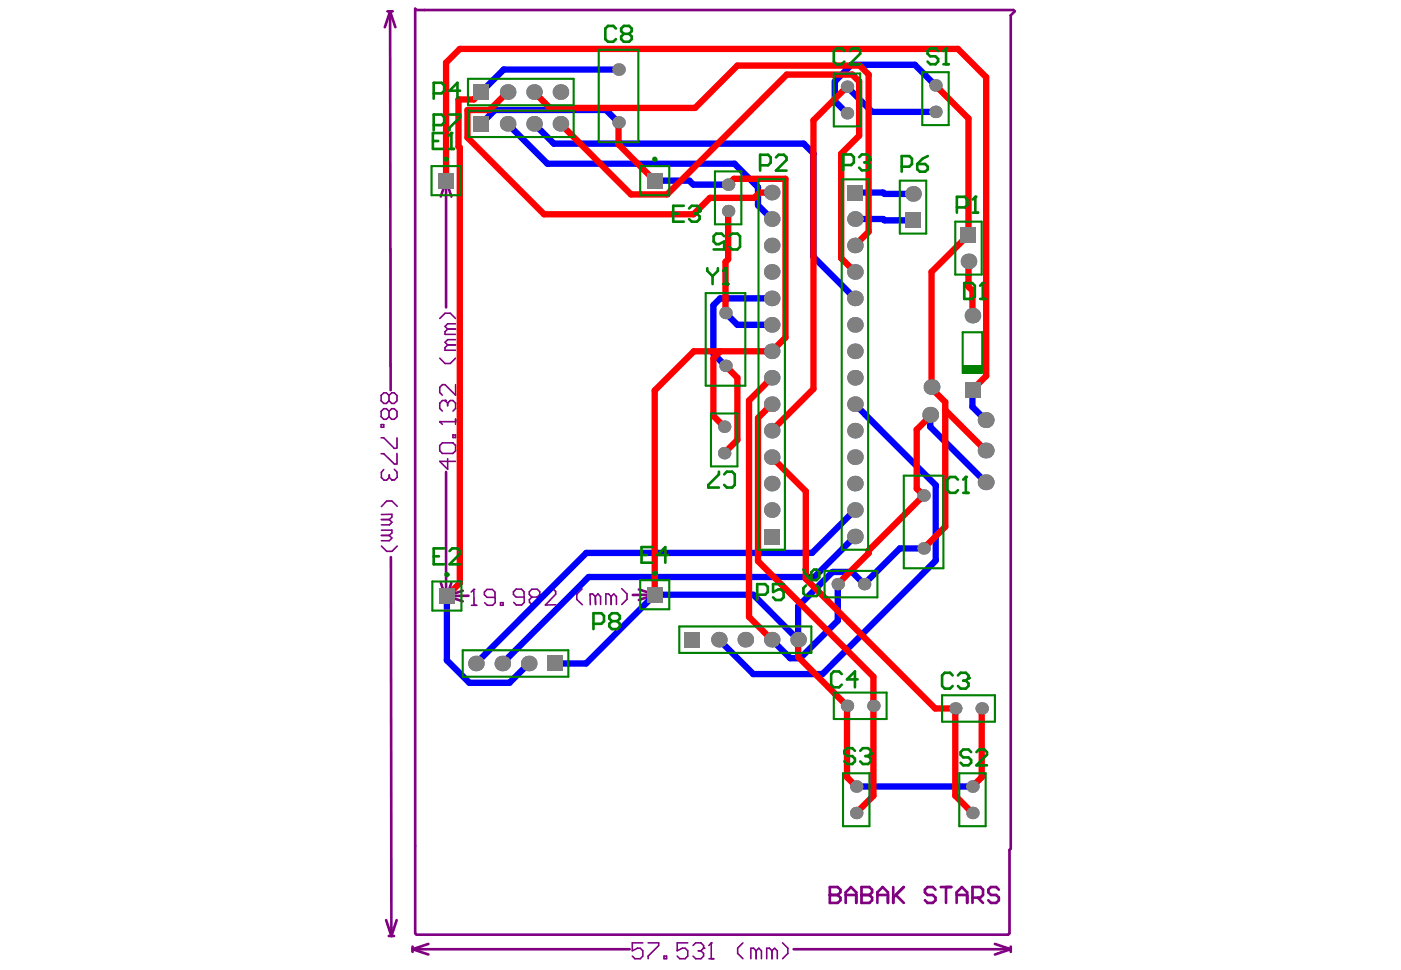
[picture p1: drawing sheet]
<svg xmlns="http://www.w3.org/2000/svg" width="289mm" height="200mm" viewBox="0 0 289 200" stroke-linecap="round" stroke-linejoin="round" font-family="sans-serif">
<g fill="none" stroke="#800080" stroke-width=".54">
<path d="M79.9 2.3h1.1M80.4 2.3l-1 3.3M80.4 2.3l.2 78.2M80.4 2.3l1.1 3.3M85.6 1.8l.3 .3h123.1l.3 .2-.9 .9v171.8l-.2 .3v17.2l-.3 .2h-122l-.3-.2zM91.5 37.3h1M92 37.3l-1.1 3.2M92 37.3l1.1 3.2M92 37.3v26.1M92 97.3v26.2M80.6 114.9l.1 78.1M90.9 120.2l1.1 3.3"/>
<path d="M91.5 123.5h1M92.2 122.4v1.1M92.2 122.9l3.2 1.1M93.1 120.2l-1.1 3.3M95.4 121.8l-3.2 1.1M96.6 122.9h-4.4M131.8 121.5l3.2 1.1M135 122.1v1.1M135 122.6l-3.2 1.1M135 122.6l-4.5 .1M79.6 189.7l1.1 3.3M80.2 193h1.1"/>
<path d="M81.8 189.7l-1.1 3.3M85.1 195.7l3.2 1.1M85.1 195.2v1.1M85.1 195.7h44.7M88.3 194.6l-3.2 1.1M163.7 195.7h44.7M205.2 194.6l3.2 1.1M208.4 195.2v1.1M208.4 195.7l-3.2 1.1"/>
</g>
<path d="M90.7 87h3.3M91.2 91.3h2.2l.6 .6v1.1l-.6 .5h-2.2l-.5-.5v-1.1zM92.3 94.6v2.2l-1.6-1.7h3.3M93.4 89.7h.6v.5h-.6zM94 86.4v1.1" fill="none" stroke="#800080" stroke-width=".33"/>
<circle cx="90.7" cy="87" r=".16" fill="#800080"/>
<path d="M90.7 87l.5 .5M91.8 82.6h-.6l-.5 .5v1.1l.5 .6" fill="none" stroke="#800080" stroke-width=".33"/>
<circle cx="91.8" cy="82.6" r=".16" fill="#800080"/>
<g fill="none" stroke="#800080" stroke-width=".33">
<path d="M90.7 73.9l1.1 1.1h1.1l1.1-1.1M90.7 65.7l1.1-1.1h1.1l1.1 1.1M92.3 71.1l-.5 .6v.5h2.2M92.3 67.9l-.5 .5v.6h2.2M92.3 71.1h1.7M92.3 67.9h1.7M94 79.3v2.2l-2.2-2.2h-.6l-.5 .6v1.1l.5 .5M94 70h-1.7l-.5 .6 .5 .5M94 66.8h-1.7l-.5 .5 .5 .6M78.6 90.3h.5l2.2 2.2 .6-.1v-2.1M78.6 87.6h.5v.5h-.5zM80.2 81.6l.6-.6h.5l.6 .6v1l-.6 .6h-.5l-.6-.6"/>
<path d="M80.2 84.8l.6-.5h.5l.6 .5v1.1l-.6 .6h-.5l-.6-.6M80.2 81.6l-.5-.6h-.6l-.5 .6v1l.5 .6h.6l.5-.6M80.2 84.8l-.5-.5h-.6l-.5 .5v1.1l.5 .6h.6l.5-.6M80.2 81.6v1M80.2 84.8v1.1M81.3 96.8l.6 .5v1.1l-.5 .6h-.6M81.9 93.5v2.2h-.6l-2.2-2.1h-.5M91.8 82.6l.5 .5M92.3 83.1v.6M92.3 83.1l.6-.5h.5l.6 .5v1.1l-.6 .6"/>
</g>
<circle cx="80.8" cy="99" r=".16" fill="#800080"/>
<g fill="none" stroke="#800080" stroke-width=".33">
<path d="M79.1 96.8l-.4 .6v1.1l.5 .5h.5l.6-.5M80.3 98.5l.5 .5M80.3 97.9v.6M78.7 106.1h2.1v.5l-.5 .5M78.7 109.3h2.1v.6l-.5 .5M78.7 107.1h1.6M78.7 110.4h1.6M78.7 112.6l1 1.1h1.1l1.1-1.1M80.3 107.1l.5 .6-.5 .5h-1.6M80.3 110.4l.5 .6-.5 .5h-1.6M81.9 104.4l-1.1-1.1h-1.1l-1 1.2M97.2 124.8h1.1"/>
<path d="M97.7 121.5l.1 3.3"/>
</g>
<circle cx="97.7" cy="121.5" r=".16" fill="#800080"/>
<g fill="none" stroke="#800080" stroke-width=".33">
<path d="M97.7 121.5l-.5 .6M102.1 123.2h-1.7l-.5-.6v-.5l.5-.6h1.1l.6 .6v2.2l-.5 .5h-1.1l-.6-.5M103.2 124.3h.6v.5h-.6zM108.1 123.1h-1.7l-.5-.5v-.6l.5-.5h1.1l.6 .5v2.2l-.5 .6h-1.1l-.6-.6M109.7 123.1l-.5 .6v.5l.6 .6h1l.6-.6-.1-.5-.5-.6M109.7 123.1l-.5-.5v-.6l.5-.5h1.1l.5 .5v.6l-.5 .5M109.7 123.1h1.1M112.4 122l.6-.5 1.1-.1 .5 .6v.5l-2.1 2.3 2.2-.1M120 121.4l-1 1.1v1.1l1.1 1.1M122.8 123l-.6-.5h-.5v2.2M122.8 123v1.7M122.8 123l.5-.5 .6 .5v1.7"/>
<path d="M126 123l-.5-.5h-.6v2.2M126 123v1.7M126 123l.6-.5 .5 .5v1.7M128.2 121.4l1.1 1.1v1.1l-1.1 1.1"/>
</g>
<path d="M171.1 182.9v3.3h1.7l.5-.6v-.5l-.5-.5h-1.7" fill="none" stroke="#800080" stroke-width=".54"/>
<circle cx="171.1" cy="184.6" r=".27" fill="#800080"/>
<path d="M171.1 182.9h1.7l.5 .6v.5l-.5 .6h-1.7M174.4 184.6h2.2M174.4 186.2v-2.2l1.1-1.1 1.1 1.1v2.2M177.7 182.9v3.3h1.6l.6-.6v-.5l-.6-.5h-1.6" fill="none" stroke="#800080" stroke-width=".54"/>
<circle cx="177.7" cy="184.6" r=".27" fill="#800080"/>
<g fill="none" stroke="#800080" stroke-width=".54">
<path d="M177.7 182.9h1.6l.6 .6v.5l-.6 .6h-1.6M180.9 184.6h2.2M180.9 186.2v-2.2l1.1-1.1 1.1 1.1v2.2M184.2 182.9v3.3M184.8 184.6l1.6 1.6M186.4 182.9l-2.2 2.2M192.9 183.5l-.5-.6h-1.1l-.6 .6v.5l.6 .6h1.1l.5 .5v.5l-.5 .6h-1.1l-.6-.6M194 182.9h2.2M195.1 182.9v3.3M197.3 184.6h2.2M197.3 186.2v-2.2l1.1-1.1 1.1 1.1v2.2M200.5 185.1h1.7l.5-.5v-1.1l-.5-.6h-1.7v3.3"/>
<path d="M201.6 185.1l1.1 1.1M206 183.5l-.6-.6h-1l-.6 .6v.5l.6 .6h1l.6 .5v.5l-.6 .6h-1l-.6-.6"/>
</g>
<path d="M132.6 194.4h-2.2v1.7l1.1-.6h.5l.6 .6v1.1l-.6 .5h-1.1l-.5-.5M133.7 194.4h2.1v.6l-2.1 2.2v.5M136.9 197.2h.6v.5h-.6zM141.8 194.4h-2.1v1.7l1-.6h.6l.5 .6v1.1l-.5 .5h-1.1l-.5-.5M142.9 195l.6-.6h1.1l.5 .6v.5" fill="none" stroke="#800080" stroke-width=".33"/>
<circle cx="145.1" cy="195.5" r=".16" fill="#800080"/>
<path d="M144 196.1h.6M144.6 196.1l.5 .5v.6l-.5 .5h-1.1l-.6-.5M145.1 195.5l-.5 .6M146.2 197.7h1M146.7 194.4v3.3" fill="none" stroke="#800080" stroke-width=".33"/>
<circle cx="146.7" cy="194.4" r=".16" fill="#800080"/>
<path d="M146.7 194.4l-.5 .6M153.2 194.4l-1.1 1.1v1.1l1.1 1.1M155.9 196.1l-.5-.6h-.6v2.2M155.9 196.1v1.6M155.9 196.1l.6-.6 .5 .6v1.6M159.2 196.1l-.5-.6h-.6v2.2M159.2 196.1v1.6M159.2 196.1l.6-.6 .5 .6v1.6M161.4 194.4l1.1 1.1v1.1l-1.1 1.1" fill="none" stroke="#800080" stroke-width=".33"/>
<g fill="none" stroke="#00f" stroke-width="1.3">
<path d="M127.6 14.3h-23.7l-4.7 4.7M174.7 17.9l5.2 5.2h13M192.9 17.6l-4.2-4.2h-13.1l-3.4 3.4v4l2.5 2.5M104.7 25.5l8.2 8.3h38.6l4.8 4.8v3.7l2.9 2.9M110.1 25.5l4.1 4.1h51.5l2.1 2v21.4l8.5 8.5M127.6 25.3l-2.6-2.6h-22.9l-2.9 2.8M135 37.3h7.2l.8 .8h7.2M176.3 39.7h5.8l.3 .3h5.9M176.3 45.2h5.8l.3 .2h5.9M149.6 64.5l2.5 2.5h7.1M159.2 61.5h-10.7l-1.4 1.5v9.9l2.5 2.5M176.3 83.4l16.7 16.6v15.6l-23.4 23.4h-14.3l-7-7.1"/>
<path d="M191.8 85.5v2.5l11.5 11.4M200.5 80.4v3.5l2.8 2.7M176.3 105.2l-8.8 8.8h-46.6l-22.8 22.8M176.3 110.6l-8.3 8.4h-46.6l-17.8 17.8M190.5 113.1h-4.9l-7.4 7.4-2.5-2.6h-4l-7.1 7.1v6.9l-9.3-9.3h-20.3l-14.1 14.2h-6.4M92.2 122.9v13.3l4.6 4.6h8.3l3.9-4M172.8 120.5v7.5l-7.8 7.7h-2l-3.8-3.8M176.6 162.2h23.9"/>
</g>
<g fill="#808080">
<circle cx="104.7" cy="19" r="1.61"/>
<circle cx="109" cy="136.8" r="1.61"/>
<circle cx="174.7" cy="145.5" r="1.28"/>
<circle cx="174.7" cy="23.3" r="1.28"/>
<circle cx="197" cy="146.1" r="1.28"/>
<circle cx="200.5" cy="167.6" r="1.28"/>
<circle cx="104.7" cy="25.5" r="1.61"/>
<circle cx="174.7" cy="17.9" r="1.28"/>
<circle cx="200.5" cy="162.2" r="1.28"/>
<circle cx="200.5" cy="65.1" r="1.61"/>
<circle cx="148.3" cy="131.9" r="1.61"/>
<circle cx="98.1" cy="136.8" r="1.61"/>
<circle cx="103.6" cy="136.8" r="1.61"/>
<circle cx="110.1" cy="19" r="1.61"/>
<circle cx="115.6" cy="19" r="1.61"/>
<circle cx="127.6" cy="14.3" r="1.28"/>
<circle cx="149.3" cy="93.4" r="1.28"/>
<circle cx="149.6" cy="75.4" r="1.28"/>
<circle cx="159.2" cy="88.8" r="1.61"/>
<circle cx="159.2" cy="67" r="1.61"/>
<circle cx="159.2" cy="45.2" r="1.61"/>
<circle cx="176.6" cy="167.6" r="1.28"/>
<circle cx="180.1" cy="145.5" r="1.28"/>
<circle cx="176.3" cy="110.6" r="1.61"/>
<circle cx="176.3" cy="88.8" r="1.61"/>
<circle cx="176.3" cy="67" r="1.61"/>
<circle cx="176.3" cy="45.2" r="1.61"/>
<circle cx="202.5" cy="146.1" r="1.28"/>
<circle cx="190.5" cy="102.2" r="1.28"/>
<circle cx="199.7" cy="53.9" r="1.61"/>
<circle cx="192.9" cy="23.1" r="1.28"/>
<circle cx="110.1" cy="25.5" r="1.61"/>
<circle cx="115.6" cy="25.5" r="1.61"/>
<circle cx="127.6" cy="25.3" r="1.28"/>
<circle cx="149.3" cy="88" r="1.28"/>
<circle cx="149.6" cy="64.5" r="1.28"/>
<circle cx="150.2" cy="43.5" r="1.28"/>
<circle cx="150.2" cy="38.1" r="1.28"/>
<circle cx="159.2" cy="105.2" r="1.61"/>
<circle cx="159.2" cy="99.7" r="1.61"/>
<circle cx="159.2" cy="94.3" r="1.61"/>
<circle cx="159.2" cy="83.4" r="1.61"/>
<circle cx="159.2" cy="77.9" r="1.61"/>
<circle cx="159.2" cy="72.4" r="1.61"/>
<circle cx="159.2" cy="56.1" r="1.61"/>
<circle cx="159.2" cy="50.6" r="1.61"/>
<circle cx="159.2" cy="39.7" r="1.61"/>
<circle cx="176.6" cy="162.2" r="1.28"/>
<circle cx="172.8" cy="120.5" r="1.28"/>
<circle cx="178.2" cy="120.5" r="1.28"/>
<circle cx="176.3" cy="99.7" r="1.61"/>
<circle cx="176.3" cy="105.2" r="1.61"/>
<circle cx="176.3" cy="83.4" r="1.61"/>
<circle cx="176.3" cy="94.3" r="1.61"/>
<circle cx="176.3" cy="72.4" r="1.61"/>
<circle cx="176.3" cy="77.9" r="1.61"/>
<circle cx="176.3" cy="50.6" r="1.61"/>
<circle cx="176.3" cy="56.1" r="1.61"/>
<circle cx="190.5" cy="113.1" r="1.28"/>
<circle cx="191.8" cy="85.5" r="1.63"/>
<circle cx="192.9" cy="17.6" r="1.28"/>
<circle cx="159.2" cy="131.9" r="1.61"/>
<circle cx="164.6" cy="131.9" r="1.61"/>
<circle cx="159.2" cy="61.5" r="1.61"/>
<circle cx="176.3" cy="61.5" r="1.61"/>
<circle cx="192.1" cy="79.8" r="1.63"/>
<circle cx="203.3" cy="86.6" r="1.63"/>
<circle cx="203.3" cy="92.9" r="1.63"/>
<circle cx="188.3" cy="40" r="1.61"/>
<circle cx="153.7" cy="131.9" r="1.61"/>
<circle cx="203.3" cy="99.4" r="1.63"/>
</g>
<g fill="#808080">
<path d="M199 78.7h3.2v3.3h-3.2z" fill-rule="evenodd"/>
<path d="M90.5 121.3h3.3v3.2h-3.3z" fill-rule="evenodd"/>
<path d="M90.4 35.6h3.2v3.3h-3.2z" fill-rule="evenodd"/>
<path d="M112.9 135.2h3.2v3.3h-3.2z" fill-rule="evenodd"/>
<path d="M157.5 109h3.3v3.3h-3.3z" fill-rule="evenodd"/>
<path d="M174.7 38.1h3.2v3.2h-3.2z" fill-rule="evenodd"/>
<path d="M198.1 46.8h3.3v3.3h-3.3z" fill-rule="evenodd"/>
<path d="M141.2 130.3h3.2v3.2h-3.2z" fill-rule="evenodd"/>
<path d="M97.6 17.3h3.3v3.3h-3.3z" fill-rule="evenodd"/>
<path d="M186.7 43.8h3.2v3.3h-3.2z" fill-rule="evenodd"/>
<path d="M133.4 121h3.2v3.3h-3.2z" fill-rule="evenodd"/>
<path d="M133.4 35.6h3.2v3.3h-3.2z" fill-rule="evenodd"/>
<path d="M97.6 23.9h3.3v3.3h-3.3z" fill-rule="evenodd"/>
</g>
<g fill="none" stroke="#f00" stroke-width="1.3">
<path d="M99.2 19l-1.5 1.5h-3.1v9.7l.2 .2v89.8l-2.6 2.7M104.7 19l-3.7 3.7h-4.6v5.7l15.8 15.8h30.8l3.4-3.4h9.2l1-1.1h2.6M110.1 19l3.3 3.3h30l8.7-8.8h25.2l1.8 1.9v32.4l-2.8 2.8M174.7 17.9l-6.9 6.9v55.4l-8.6 8.6M192.9 17.6l6.8 6.8v24l-7.6 7.7v24l2.8 2.8v25.7l-4.4 4.5M92 37.3v-24.4l2.8-2.8h102.8l5.8 5.8v61.6l-2.9 2.9M115.6 25.5l14.5 14.6h7.5l24.7-24.7h13.5l1.4 1.4v11.2l-3.7 3.7v21.5l2.8 2.9M127.6 25.3v4.5l7.4 7.5M150.2 38.1l1.2-1.2h10.6v32.7l-2.8 2.8h-16.1l-8.1 8.1v42.1M150.2 43.5v10l-.6 .5v10.5M199.7 53.9v5.2l.8 .9v5.1M148.5 72.4l-1.4 1.5v11.9l2.2 2.2"/>
<path d="M149.6 75.4l2.5 2.5v12.8l-2.8 2.7M159.2 77.9l-4.7 4.7v44.6l4.7 4.7M159.2 83.4l-2.9 2.8v29.5l23.8 23.8v24.6l-3.5 3.5M159.2 94.3l7 7v18.1l26.7 26.7h4.1v18l3.5 3.5M192.1 85.5l-3 3.1v12.2l1.4 1.4-11.4 11.3v.6l-6.3 6.4M194.9 84.6l8.4 8.3M164.6 131.9v3.6l10.1 10v14.8l1.9 1.9M202.5 146.1v14.2l-2 1.9"/>
</g>
<g fill="#808080">
<circle cx="104.7" cy="19" r="1.61"/>
<circle cx="109" cy="136.8" r="1.61"/>
<circle cx="174.7" cy="145.5" r="1.28"/>
<circle cx="174.7" cy="23.3" r="1.28"/>
<circle cx="197" cy="146.1" r="1.28"/>
<circle cx="200.5" cy="167.6" r="1.28"/>
<circle cx="104.7" cy="25.5" r="1.61"/>
<circle cx="174.7" cy="17.9" r="1.28"/>
<circle cx="200.5" cy="162.2" r="1.28"/>
<circle cx="200.5" cy="65.1" r="1.61"/>
<circle cx="148.3" cy="131.9" r="1.61"/>
<circle cx="98.1" cy="136.8" r="1.61"/>
<circle cx="103.6" cy="136.8" r="1.61"/>
<circle cx="110.1" cy="19" r="1.61"/>
<circle cx="115.6" cy="19" r="1.61"/>
<circle cx="127.6" cy="14.3" r="1.28"/>
<circle cx="149.3" cy="93.4" r="1.28"/>
<circle cx="149.6" cy="75.4" r="1.28"/>
<circle cx="159.2" cy="88.8" r="1.61"/>
<circle cx="159.2" cy="67" r="1.61"/>
<circle cx="159.2" cy="45.2" r="1.61"/>
<circle cx="176.6" cy="167.6" r="1.28"/>
<circle cx="180.1" cy="145.5" r="1.28"/>
<circle cx="176.3" cy="110.6" r="1.61"/>
<circle cx="176.3" cy="88.8" r="1.61"/>
<circle cx="176.3" cy="67" r="1.61"/>
<circle cx="176.3" cy="45.2" r="1.61"/>
<circle cx="202.5" cy="146.1" r="1.28"/>
<circle cx="190.5" cy="102.2" r="1.28"/>
<circle cx="199.7" cy="53.9" r="1.61"/>
<circle cx="192.9" cy="23.1" r="1.28"/>
<circle cx="110.1" cy="25.5" r="1.61"/>
<circle cx="115.6" cy="25.5" r="1.61"/>
<circle cx="127.6" cy="25.3" r="1.28"/>
<circle cx="149.3" cy="88" r="1.28"/>
<circle cx="149.6" cy="64.5" r="1.28"/>
<circle cx="150.2" cy="43.5" r="1.28"/>
<circle cx="150.2" cy="38.1" r="1.28"/>
<circle cx="159.2" cy="105.2" r="1.61"/>
<circle cx="159.2" cy="99.7" r="1.61"/>
<circle cx="159.2" cy="94.3" r="1.61"/>
<circle cx="159.2" cy="83.4" r="1.61"/>
<circle cx="159.2" cy="77.9" r="1.61"/>
<circle cx="159.2" cy="72.4" r="1.61"/>
<circle cx="159.2" cy="56.1" r="1.61"/>
<circle cx="159.2" cy="50.6" r="1.61"/>
<circle cx="159.2" cy="39.7" r="1.61"/>
<circle cx="176.6" cy="162.2" r="1.28"/>
<circle cx="172.8" cy="120.5" r="1.28"/>
<circle cx="178.2" cy="120.5" r="1.28"/>
<circle cx="176.3" cy="99.7" r="1.61"/>
<circle cx="176.3" cy="105.2" r="1.61"/>
<circle cx="176.3" cy="83.4" r="1.61"/>
<circle cx="176.3" cy="94.3" r="1.61"/>
<circle cx="176.3" cy="72.4" r="1.61"/>
<circle cx="176.3" cy="77.9" r="1.61"/>
<circle cx="176.3" cy="50.6" r="1.61"/>
<circle cx="176.3" cy="56.1" r="1.61"/>
<circle cx="190.5" cy="113.1" r="1.28"/>
<circle cx="191.8" cy="85.5" r="1.63"/>
<circle cx="192.9" cy="17.6" r="1.28"/>
<circle cx="159.2" cy="131.9" r="1.61"/>
<circle cx="164.6" cy="131.9" r="1.61"/>
<circle cx="159.2" cy="61.5" r="1.61"/>
<circle cx="176.3" cy="61.5" r="1.61"/>
<circle cx="192.1" cy="79.8" r="1.63"/>
<circle cx="203.3" cy="86.6" r="1.63"/>
<circle cx="203.3" cy="92.9" r="1.63"/>
<circle cx="188.3" cy="40" r="1.61"/>
<circle cx="153.7" cy="131.9" r="1.61"/>
<circle cx="203.3" cy="99.4" r="1.63"/>
</g>
<g fill="#808080">
<path d="M199 78.7h3.2v3.3h-3.2z" fill-rule="evenodd"/>
<path d="M90.5 121.3h3.3v3.2h-3.3z" fill-rule="evenodd"/>
<path d="M90.4 35.6h3.2v3.3h-3.2z" fill-rule="evenodd"/>
<path d="M112.9 135.2h3.2v3.3h-3.2z" fill-rule="evenodd"/>
<path d="M157.5 109h3.3v3.3h-3.3z" fill-rule="evenodd"/>
<path d="M174.7 38.1h3.2v3.2h-3.2z" fill-rule="evenodd"/>
<path d="M198.1 46.8h3.3v3.3h-3.3z" fill-rule="evenodd"/>
<path d="M141.2 130.3h3.2v3.2h-3.2z" fill-rule="evenodd"/>
<path d="M97.6 17.3h3.3v3.3h-3.3z" fill-rule="evenodd"/>
<path d="M186.7 43.8h3.2v3.3h-3.2z" fill-rule="evenodd"/>
<path d="M133.4 121h3.2v3.3h-3.2z" fill-rule="evenodd"/>
<path d="M133.4 35.6h3.2v3.3h-3.2z" fill-rule="evenodd"/>
<path d="M97.6 23.9h3.3v3.3h-3.3z" fill-rule="evenodd"/>
</g>
<g fill="none" stroke="#008000" stroke-width=".44">
<path d="M96.5 16.3h21.8v5.4h-21.8zM123.5 10.3h8.1v19h-8.1zM172 15.2h5.4v10.9h-5.4zM190.2 14.9h5.4v10.9h-5.4zM89 34.3h6v6h-6zM96.5 22.8h21.8v5.5h-21.8zM132 34.3h6v6h-6zM147.4 35.3h5.5v11h-5.5zM156.4 37h5.5v76.4h-5.5zM173.6 37h5.4v76.4h-5.4zM185.6 37.3h5.4v10.9h-5.4zM197 45.7h5.5v10.9h-5.5z"/>
<path d="M145.5 60.4h8.2v19.1h-8.2zM198.5 76.9v-8.4h4.1v8.4M146.6 85.3h5.5v10.9h-5.5zM186.4 98.1h8.2v19.1h-8.2zM89.2 119.9h6v6h-6zM132 119.6h6v6h-6zM170 117.7h10.9v5.5h-10.9zM95.4 134.1h21.8v5.4h-21.8zM140.1 129.2h27.2v5.4h-27.2zM172 142.8h10.8v5.5h-10.8zM173.9 159.5h5.4v10.9h-5.4zM194.3 143.4h10.9v5.4h-10.9z"/>
<path d="M197.8 159.5h5.5v10.9h-5.5z"/>
</g>
<path d="M198.5 75.4h4.1v1.7h-4.1z" fill-rule="evenodd" fill="#008000"/>
<g fill="none" stroke="#008000" stroke-width=".54">
<path d="M89.4 19.3h1.7l.5-.6v-1.1l-.5-.5h-1.7v3.2M94.9 18.7h-2.2l1.6-1.6v3.2M127 5.9l-.5-.6h-1.1l-.6 .6v2.2l.6 .5h1.1l.5-.5M128.7 7l-.6-.6v-.5l.6-.6h1l.6 .6v.5l-.6 .6M128.7 7l-.6 .5v.6l.6 .5h1l.6-.5v-.6l-.6-.5M128.7 7h1M89.4 25.8h1.7l.5-.5v-1.1l-.5-.6h-1.7v3.3M92.7 23.6h2.2v.6l-2.2 2.1v.6M145.9 55.3v.6l1.1 1.1M147 57v1.6M148 55.3v.6l-1 1.1M149.1 58.6h1.1"/>
<path d="M149.7 55.3v3.3M122.4 128.6h1.6l.6-.5v-1.1l-.6-.5h-1.6v3.2M126.2 128.1l-.5-.6v-.5l.5-.5h1.1l.5 .5v.5l-.5 .6M126.2 128.1l-.5 .5v.6l.5 .5h1.1l.5-.5v-.6l-.5-.5M126.2 128.1h1.1"/>
</g>
<circle cx="149.7" cy="55.3" r=".27" fill="#008000"/>
<path d="M156.8 34.1h1.6l.5-.6v-1l-.5-.6h-1.6v3.3M160 32.5l.6-.6h1.1l.5 .6v.5l-2.2 2.2h2.2M149.7 55.3l-.6 .6M165.7 117.5l.5 1 1.1 1.1M167.9 117.5h.5l.6 .5v1.1l-.6 .5h-1.1v-1.6zM156.2 122.6h1.6l.5-.5v-1.1l-.5-.5h-1.6v3.2M161.6 120.5h-2.2v1.6l1.1-.6h.6l.5 .6v1.1l-.5 .5h-1.1l-.6-.5M166.2 120.7l-.5 .6v1.1l.5 .5h2.2l.6-.5v-1.1l-.6-.6M176.3 154.8l-.5-.5h-1.1l-.6 .5v.6l.6 .5h1.1l.5 .6v.5l-.5 .6h-1.1l-.6-.6M177.4 154.8l.5-.5h1.1l.6 .5v.6" fill="none" stroke="#008000" stroke-width=".54"/>
<circle cx="179.6" cy="155.4" r=".27" fill="#008000"/>
<path d="M173.9 34h1.6l.6-.5v-1.1l-.6-.5h-1.6v3.2M177.2 32.4l.5-.5h1.1l.6 .5v.5M173.6 139l-.6-.5h-1l-.6 .5v2.2l.6 .5h1l.6-.5M176.9 140.1h-2.2l1.6-1.6v3.2M178.5 155.9h.5M179 155.9l.6 .6v.5l-.6 .6h-1.1l-.5-.6M179.6 155.4l-.6 .5" fill="none" stroke="#008000" stroke-width=".54"/>
<circle cx="179.4" cy="32.9" r=".27" fill="#008000"/>
<path d="M178.3 33.5h.5M178.8 33.5l.6 .5v.6l-.6 .5h-1.1l-.5-.5M179.4 32.9l-.6 .6M196.5 139.3l-.6-.6h-1.1l-.5 .6v2.2l.5 .5h1.1l.6-.5M197.6 139.3l.5-.6h1.1l.5 .6v.5M200.3 155.1l-.6-.5h-1.1l-.5 .5v.5l.5 .6h1.1l.6 .5v.6l-.6 .5h-1.1l-.5-.5M201.4 155.1l.5-.5h1.1l.5 .5v.5l-2.1 2.2h2.1" fill="none" stroke="#008000" stroke-width=".54"/>
<circle cx="199.7" cy="139.8" r=".27" fill="#008000"/>
<path d="M197.6 98.9l-.6-.5h-1.1l-.5 .5v2.2l.5 .5h1.1l.6-.5M199.2 98.4v3.2M198.6 101.6h1.1M199.7 139.8l-.5 .6M198.6 140.4h.6M199.2 140.4l.5 .5v.6l-.5 .5h-1.1l-.5-.5" fill="none" stroke="#008000" stroke-width=".54"/>
<circle cx="199.2" cy="98.4" r=".27" fill="#008000"/>
<path d="M198.9 58.4h1.6l.5 .5v2.2l-.5 .5h-1.6zM202.7 58.4v3.2M202.1 61.6h1.1M199.2 98.4l-.6 .5" fill="none" stroke="#008000" stroke-width=".54"/>
<circle cx="202.7" cy="58.4" r=".27" fill="#008000"/>
<path d="M197.3 42.8h1.7l.5-.6v-1.1l-.5-.5h-1.7v3.3M200.6 43.9h1.1M201.1 40.6v3.3M202.7 58.4l-.6 .5" fill="none" stroke="#008000" stroke-width=".54"/>
<circle cx="201.1" cy="40.6" r=".27" fill="#008000"/>
<path d="M89.3 29.1h1.1M91.5 27.4h-2.2v3.3h2.2M92.5 30.7h1.1M93.1 27.4v3.3M201.1 40.6l-.5 .5M89.4 114.7h1.1M91.6 113.1h-2.2v3.3h2.2M92.7 113.6l.5-.5h1.1l.6 .5v.6l-2.2 2.2h2.2" fill="none" stroke="#008000" stroke-width=".54"/>
<circle cx="93.1" cy="27.4" r=".27" fill="#008000"/>
<path d="M93.1 27.4l-.6 .6M138.8 44.1h1.1M141 42.4h-2.2v3.3h2.2M142.1 43l.5-.6h1.1l.6 .6v.5M148.3 97.3v.5l-2.2 2.2v.5h2.2M149.3 97.8l.6-.5h1.1l.5 .5v2.2l-.5 .5h-1.1l-.6-.5" fill="none" stroke="#008000" stroke-width=".54"/>
<circle cx="144.3" cy="43.5" r=".27" fill="#008000"/>
<path d="M174.1 10.5l-.5-.5h-1.1l-.5 .5v2.2l.5 .6h1.1l.5-.6M175.2 10.5l.6-.5h1.1l.5 .5v.6l-2.2 2.2h2.2M193.5 10.5l-.6-.5h-1.1l-.5 .5v.6l.5 .5h1.1l.6 .6v.5l-.6 .6h-1.1l-.5-.6M194.6 13.3h1M195.1 10v3.3M143.2 44.1h.5M143.7 44.1l.6 .5v.6l-.6 .5h-1.1l-.5-.5M144.3 43.5l-.6 .6" fill="none" stroke="#008000" stroke-width=".54"/>
<circle cx="195.1" cy="10" r=".27" fill="#008000"/>
<g fill="none" stroke="#008000" stroke-width=".54">
<path d="M195.1 10l-.5 .5M186 34.4h1.5l.6-.6v-1.1l-.6-.5h-1.5v3.2M189.2 33.8h1.6l.5 .6v.5l-.5 .5h-1.1l-.5-.5zM191.3 32.2l-1 .5-1.1 1.1M149.3 48.7l-.5-.5h-1.1l-.5 .5v1.1l.5 .5h.6l1-.5v1.6h-2.1M150.4 48.7l.6-.5h1.1l.5 .5v2.2l-.5 .5h-1.1l-.6-.5M132.3 114.5h1.1M134.5 112.8h-2.2v3.2h2.2M137.7 114.5h-2.1l1.6-1.7v3.2"/>
<circle cx="92" cy="32.8" r=".27"/>
<circle cx="135" cy="32.8" r=".27"/>
<circle cx="92.2" cy="118.5" r=".27"/>
<circle cx="135" cy="118.2" r=".27"/>
</g>
</svg>
